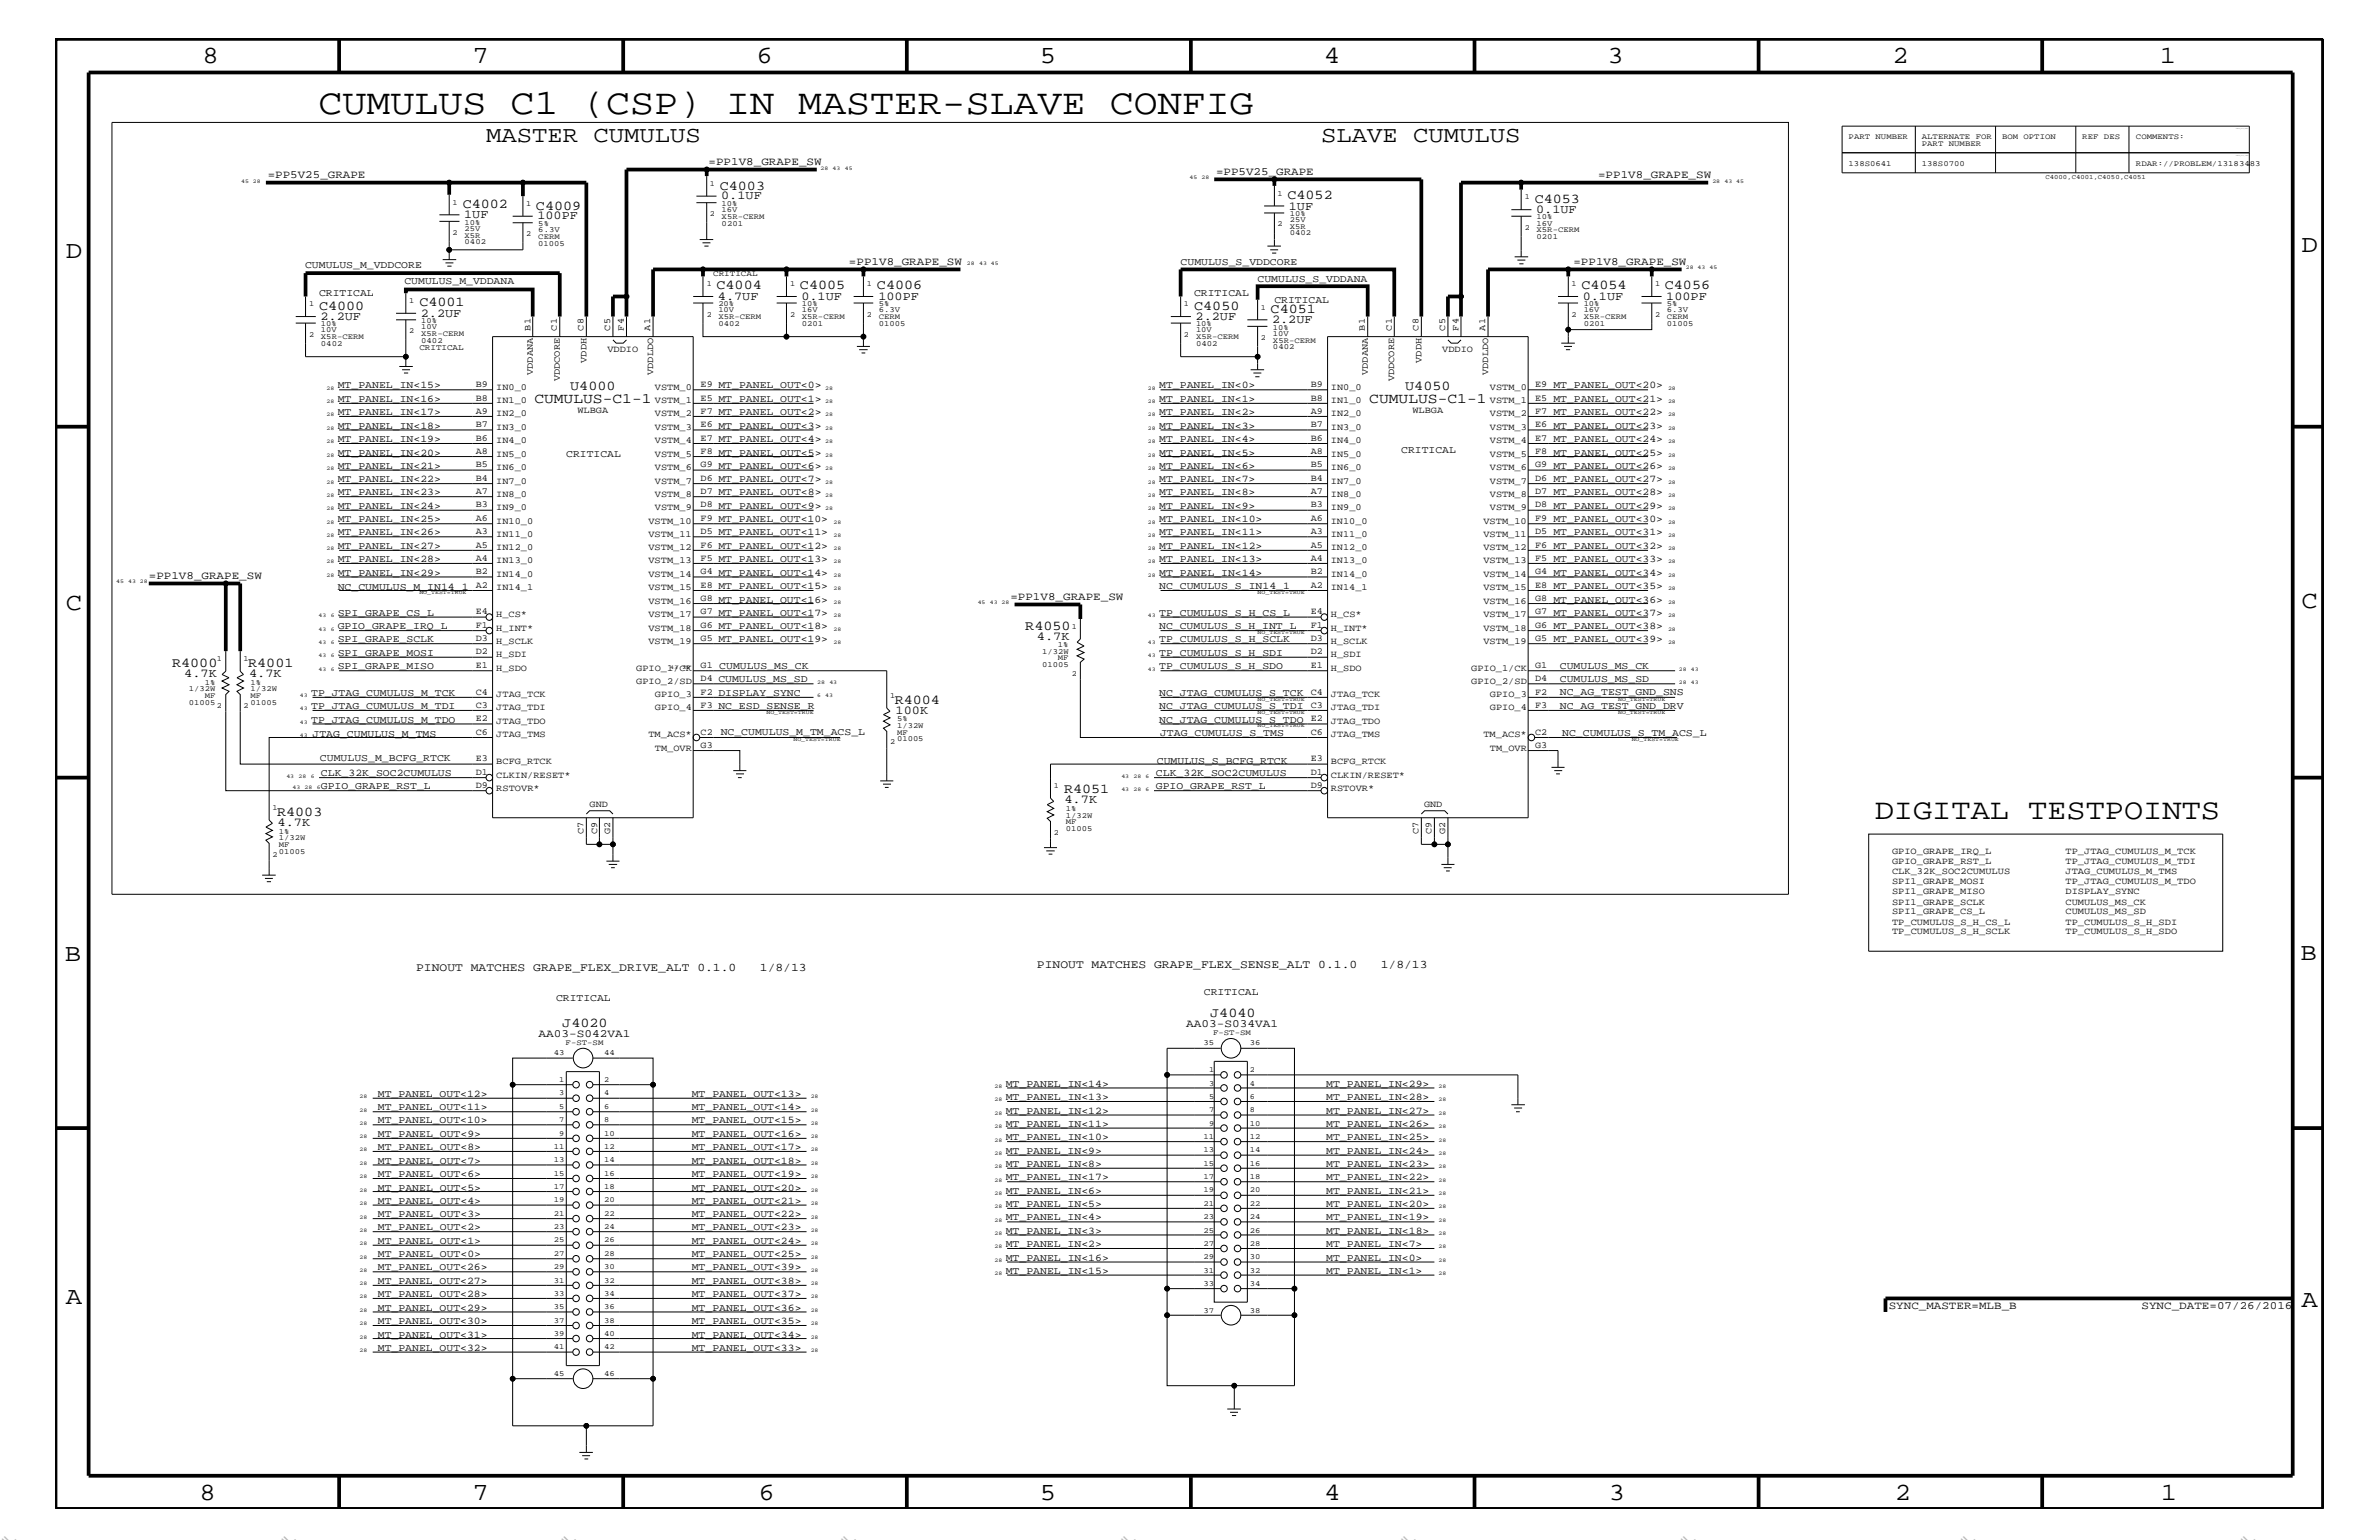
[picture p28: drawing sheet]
<svg xmlns="http://www.w3.org/2000/svg" width="432mm" height="279mm" viewBox="0 0 432 279" stroke-linecap="round" stroke-linejoin="round" font-family="sans-serif">
<defs><g id="words">
<text font-size="6.5" x="57.8" y="20.7">CUMULUS C1 (CSP) IN MASTER-SLAVE CONFIG</text>
<text font-size="5.2" x="340.3" y="148.5">DIGITAL TESTPOINTS</text>
<g font-size="4.5">
<text x="36.7" y="11.5">8</text>
<text x="85.8" y="11.5">7</text>
<text x="137.3" y="11.5">6</text>
<text x="188.7" y="11.5">5</text>
<text x="240.3" y="11.5">4</text>
<text x="291.8" y="11.5">3</text>
<text x="343.5" y="11.5">2</text>
<text x="392" y="11.5">1</text>
<text x="11.9" y="46.8">D</text>
<text x="417.7" y="45.7">D</text>
<text x="11.9" y="110.6">C</text>
<text x="417.7" y="110.3">C</text>
<text x="11.8" y="174.3">B</text>
<text x="417.6" y="174.2">B</text>
<text x="11.9" y="236.7">A</text>
<text x="417.7" y="237.1">A</text>
<text x="36.2" y="272.1">8</text>
<text x="85.8" y="272.1">7</text>
<text x="137.7" y="272.1">6</text>
<text x="188.7" y="272.1">5</text>
<text x="240.4" y="272.1">4</text>
<text x="292" y="272.1">3</text>
<text x="343.9" y="272.1">2</text>
<text x="392.2" y="272.1">1</text>
</g>
<g font-size="4.1">
<text x="88.2" y="25.9">MASTER CUMULUS</text>
<text x="239.8" y="25.9">SLAVE CUMULUS</text>
</g>
<g font-size="2.8" fill="#b6b6b4">
<text x="0" y="279.4" transform="rotate(45 0 279.4)">=</text>
<text x="50.8" y="279.4" transform="rotate(45 50.8 279.4)">=</text>
<text x="101.6" y="279.4" transform="rotate(45 101.6 279.4)">=</text>
<text x="152.4" y="279.4" transform="rotate(45 152.4 279.4)">=</text>
<text x="203.2" y="279.4" transform="rotate(45 203.2 279.4)">=</text>
<text x="254" y="279.4" transform="rotate(45 254 279.4)">=</text>
<text x="304.8" y="279.4" transform="rotate(45 304.8 279.4)">=</text>
<text x="355.6" y="279.4" transform="rotate(45 355.6 279.4)">=</text>
<text x="406.4" y="279.4" transform="rotate(45 406.4 279.4)">=</text>
</g>
<g font-size="2.6">
<text x="97" y="73.2">CUMULUS-C1-1</text>
<text x="248.5" y="73.2">CUMULUS-C1-1</text>
</g>
<g font-size="2.5">
<text x="130.6" y="34.4">C4003</text>
<text x="84" y="37.8">C4002</text>
<text x="97.3" y="38">C4009</text>
<text x="233.7" y="36.2">C4052</text>
<text x="278.6" y="36.8">C4053</text>
<text x="130" y="52.5">C4004</text>
<text x="145.2" y="52.5">C4005</text>
<text x="159.2" y="52.5">C4006</text>
<text x="287" y="52.5">C4054</text>
<text x="302.2" y="52.5">C4056</text>
<text x="57.9" y="56.2">C4000</text>
<text x="76.1" y="55.6">C4001</text>
<text x="216.7" y="56.2">C4050</text>
<text x="230.6" y="56.8">C4051</text>
<text x="103.5" y="70.7">U4000</text>
<text x="255.1" y="70.7">U4050</text>
<text x="186.1" y="114.2">R4050</text>
<text x="31.2" y="121">R4000</text>
<text x="45" y="121">R4001</text>
<text x="162.4" y="127.7">R4004</text>
<text x="193.1" y="144">R4051</text>
<text x="50.3" y="148.1">R4003</text>
<text x="219.7" y="184.6">J4040</text>
<text x="102.1" y="186.4">J4020</text>
</g>
<g font-size="2.2">
<text x="84.2" y="39.6">1UF</text>
<text x="97.5" y="39.8">100PF</text>
<text x="130.9" y="36.2">0.1UF</text>
<text x="233.9" y="38">1UF</text>
<text x="278.8" y="38.6">0.1UF</text>
<text x="58.2" y="58">2.2UF</text>
<text x="76.4" y="57.4">2.2UF</text>
<text x="130.3" y="54.4">4.7UF</text>
<text x="145.5" y="54.4">0.1UF</text>
<text x="159.4" y="54.4">100PF</text>
<text x="217" y="58">2.2UF</text>
<text x="230.9" y="58.6">2.2UF</text>
<text x="287.3" y="54.4">0.1UF</text>
<text x="302.4" y="54.4">100PF</text>
<text x="188.2" y="116.1">4.7K</text>
<text x="33.4" y="122.9">4.7K</text>
<text x="45.2" y="122.9">4.7K</text>
<text x="162.6" y="129.6">100K</text>
<text x="50.4" y="149.9">4.7K</text>
<text x="193.2" y="145.7">4.7K</text>
</g>
<g font-size="2.1">
<text x="75.5" y="176.2">PINOUT MATCHES GRAPE_FLEX_DRIVE_ALT 0.1.0</text>
<text x="137.9" y="176.2">1/8/13</text>
<text x="188.2" y="175.6">PINOUT MATCHES GRAPE_FLEX_SENSE_ALT 0.1.0</text>
<text x="250.6" y="175.6">1/8/13</text>
</g>
<g font-size="2">
<text x="128.6" y="29.9">=PP1V8_GRAPE_SW</text>
<text x="48.6" y="32.3">=PP5V25_GRAPE</text>
<text x="220.7" y="31.7">=PP5V25_GRAPE</text>
<text x="290.1" y="32.3">=PP1V8_GRAPE_SW</text>
<text x="154.1" y="48">=PP1V8_GRAPE_SW</text>
<text x="285.6" y="48">=PP1V8_GRAPE_SW</text>
<text x="27" y="105">=PP1V8_GRAPE_SW</text>
<text x="183.4" y="108.8">=PP1V8_GRAPE_SW</text>
<text x="97.7" y="188.1">AA03-S042VA1</text>
<text x="215.3" y="186.3">AA03-S034VA1</text>
<text x="342.8" y="237.4">SYNC_MASTER=MLB_B</text>
<text x="388.7" y="237.4">SYNC_DATE=07/26/2016</text>
</g>
<g font-size="1.9">
<text x="55.4" y="48.5">CUMULUS_M_VDDCORE</text>
<text x="57.9" y="53.8">CRITICAL</text>
<text x="73.4" y="51.6">CUMULUS_M_VDDANA</text>
<text x="214.3" y="48">CUMULUS_S_VDDCORE</text>
<text x="216.7" y="53.8">CRITICAL</text>
<text x="228.3" y="51.1">CUMULUS_S_VDDANA</text>
<text x="231.3" y="55">CRITICAL</text>
<text x="61.3" y="70.5">MT_PANEL_IN&lt;15&gt;</text>
<text x="210.4" y="70.5">MT_PANEL_IN&lt;0&gt;</text>
<text x="61.3" y="75.4">MT_PANEL_IN&lt;17&gt;</text>
<text x="61.3" y="72.9">MT_PANEL_IN&lt;16&gt;</text>
<text x="61.3" y="77.8">MT_PANEL_IN&lt;18&gt;</text>
<text x="210.4" y="72.9">MT_PANEL_IN&lt;1&gt;</text>
<text x="210.4" y="75.4">MT_PANEL_IN&lt;2&gt;</text>
<text x="210.4" y="77.8">MT_PANEL_IN&lt;3&gt;</text>
<text x="61.3" y="82.7">MT_PANEL_IN&lt;20&gt;</text>
<text x="61.3" y="80.2">MT_PANEL_IN&lt;19&gt;</text>
<text x="102.8" y="82.8">CRITICAL</text>
<text x="210.4" y="80.2">MT_PANEL_IN&lt;4&gt;</text>
<text x="210.4" y="82.7">MT_PANEL_IN&lt;5&gt;</text>
<text x="254.3" y="82.2">CRITICAL</text>
<text x="61.3" y="87.5">MT_PANEL_IN&lt;22&gt;</text>
<text x="61.3" y="85">MT_PANEL_IN&lt;21&gt;</text>
<text x="61.3" y="89.9">MT_PANEL_IN&lt;23&gt;</text>
<text x="210.4" y="85">MT_PANEL_IN&lt;6&gt;</text>
<text x="210.4" y="87.5">MT_PANEL_IN&lt;7&gt;</text>
<text x="210.4" y="89.9">MT_PANEL_IN&lt;8&gt;</text>
<text x="61.3" y="92.3">MT_PANEL_IN&lt;24&gt;</text>
<text x="61.3" y="94.8">MT_PANEL_IN&lt;25&gt;</text>
<text x="210.4" y="94.8">MT_PANEL_IN&lt;10&gt;</text>
<text x="210.4" y="92.3">MT_PANEL_IN&lt;9&gt;</text>
<text x="61.3" y="99.6">MT_PANEL_IN&lt;27&gt;</text>
<text x="61.3" y="97.1">MT_PANEL_IN&lt;26&gt;</text>
<text x="210.4" y="97.1">MT_PANEL_IN&lt;11&gt;</text>
<text x="210.4" y="99.6">MT_PANEL_IN&lt;12&gt;</text>
<text x="61.3" y="102.1">MT_PANEL_IN&lt;28&gt;</text>
<text x="61.3" y="104.4">MT_PANEL_IN&lt;29&gt;</text>
<text x="61.3" y="107">NC_CUMULUS_M_IN14_1</text>
<text x="210.4" y="106.9">NC_CUMULUS_S_IN14_1</text>
<text x="210.4" y="102.1">MT_PANEL_IN&lt;13&gt;</text>
<text x="210.4" y="104.4">MT_PANEL_IN&lt;14&gt;</text>
<text x="61.3" y="111.7">SPI_GRAPE_CS_L</text>
<text x="210.4" y="111.7">TP_CUMULUS_S_H_CS_L</text>
<text x="61.3" y="119">SPI_GRAPE_MOSI</text>
<text x="61.3" y="116.5">SPI_GRAPE_SCLK</text>
<text x="61.3" y="114.2">GPIO_GRAPE_IRQ_L</text>
<text x="210.4" y="116.5">TP_CUMULUS_S_H_SCLK</text>
<text x="210.4" y="119">TP_CUMULUS_S_H_SDI</text>
<text x="210.4" y="114.2">NC_CUMULUS_S_H_INT_L</text>
<text x="61.3" y="121.4">SPI_GRAPE_MISO</text>
<text x="210.4" y="121.4">TP_CUMULUS_S_H_SDO</text>
<text x="283.1" y="123.8">CUMULUS_MS_SD</text>
<text x="283.1" y="121.4">CUMULUS_MS_CK</text>
<text x="56.5" y="131.1">TP_JTAG_CUMULUS_M_TDO</text>
<text x="56.5" y="128.7">TP_JTAG_CUMULUS_M_TDI</text>
<text x="56.5" y="126.3">TP_JTAG_CUMULUS_M_TCK</text>
<text x="210.4" y="131.1">NC_JTAG_CUMULUS_S_TDO</text>
<text x="210.4" y="128.7">NC_JTAG_CUMULUS_S_TDI</text>
<text x="210.4" y="126.3">NC_JTAG_CUMULUS_S_TCK</text>
<text x="283.1" y="126.2">NC_AG_TEST_GND_SNS</text>
<text x="283.1" y="128.6">NC_AG_TEST_GND_DRV</text>
<text x="56.7" y="133.6">JTAG_CUMULUS_M_TMS</text>
<text x="130.8" y="133.3">NC_CUMULUS_M_TM_ACS_L</text>
<text x="210.6" y="133.5">JTAG_CUMULUS_S_TMS</text>
<text x="283.5" y="133.5">NC_CUMULUS_S_TM_ACS_L</text>
<text x="58.1" y="138.1">CUMULUS_M_BCFG_RTCK</text>
<text x="58.3" y="140.8">CLK_32K_SOC2CUMULUS</text>
<text x="58.3" y="143.2">GPIO_GRAPE_RST_L</text>
<text x="209.8" y="143.2">GPIO_GRAPE_RST_L</text>
<text x="209.8" y="140.8">CLK_32K_SOC2CUMULUS</text>
<text x="210" y="138.5">CUMULUS_S_BCFG_RTCK</text>
<text x="100.9" y="181.6">CRITICAL</text>
<text x="218.5" y="180.5">CRITICAL</text>
<text x="182.5" y="197.2">MT_PANEL_IN&lt;14&gt;</text>
<text x="240.7" y="197.2">MT_PANEL_IN&lt;29&gt;</text>
<text x="68.6" y="201.5">MT_PANEL_OUT&lt;11&gt;</text>
<text x="68.6" y="203.8">MT_PANEL_OUT&lt;10&gt;</text>
<text x="68.6" y="199">MT_PANEL_OUT&lt;12&gt;</text>
<text x="125.6" y="201.5">MT_PANEL_OUT&lt;14&gt;</text>
<text x="125.6" y="203.8">MT_PANEL_OUT&lt;15&gt;</text>
<text x="125.6" y="199">MT_PANEL_OUT&lt;13&gt;</text>
<text x="182.5" y="202">MT_PANEL_IN&lt;12&gt;</text>
<text x="182.5" y="199.6">MT_PANEL_IN&lt;13&gt;</text>
<text x="240.7" y="202">MT_PANEL_IN&lt;27&gt;</text>
<text x="240.7" y="199.6">MT_PANEL_IN&lt;28&gt;</text>
<text x="68.6" y="208.7">MT_PANEL_OUT&lt;8&gt;</text>
<text x="68.6" y="206.3">MT_PANEL_OUT&lt;9&gt;</text>
<text x="125.6" y="206.3">MT_PANEL_OUT&lt;16&gt;</text>
<text x="125.6" y="208.7">MT_PANEL_OUT&lt;17&gt;</text>
<text x="182.5" y="206.9">MT_PANEL_IN&lt;10&gt;</text>
<text x="182.5" y="204.4">MT_PANEL_IN&lt;11&gt;</text>
<text x="182.5" y="209.3">MT_PANEL_IN&lt;9&gt;</text>
<text x="240.7" y="204.4">MT_PANEL_IN&lt;26&gt;</text>
<text x="240.7" y="206.9">MT_PANEL_IN&lt;25&gt;</text>
<text x="240.7" y="209.3">MT_PANEL_IN&lt;24&gt;</text>
<text x="68.6" y="211.1">MT_PANEL_OUT&lt;7&gt;</text>
<text x="68.6" y="213.6">MT_PANEL_OUT&lt;6&gt;</text>
<text x="125.6" y="213.6">MT_PANEL_OUT&lt;19&gt;</text>
<text x="125.6" y="211.1">MT_PANEL_OUT&lt;18&gt;</text>
<text x="182.5" y="214.2">MT_PANEL_IN&lt;17&gt;</text>
<text x="182.5" y="211.7">MT_PANEL_IN&lt;8&gt;</text>
<text x="240.7" y="211.7">MT_PANEL_IN&lt;23&gt;</text>
<text x="240.7" y="214.2">MT_PANEL_IN&lt;22&gt;</text>
<text x="68.6" y="220.8">MT_PANEL_OUT&lt;3&gt;</text>
<text x="68.6" y="216">MT_PANEL_OUT&lt;5&gt;</text>
<text x="68.6" y="218.4">MT_PANEL_OUT&lt;4&gt;</text>
<text x="125.6" y="220.8">MT_PANEL_OUT&lt;22&gt;</text>
<text x="125.6" y="218.4">MT_PANEL_OUT&lt;21&gt;</text>
<text x="125.6" y="216">MT_PANEL_OUT&lt;20&gt;</text>
<text x="182.5" y="216.6">MT_PANEL_IN&lt;6&gt;</text>
<text x="182.5" y="219">MT_PANEL_IN&lt;5&gt;</text>
<text x="182.5" y="221.4">MT_PANEL_IN&lt;4&gt;</text>
<text x="240.7" y="221.4">MT_PANEL_IN&lt;19&gt;</text>
<text x="240.7" y="216.6">MT_PANEL_IN&lt;21&gt;</text>
<text x="240.7" y="219">MT_PANEL_IN&lt;20&gt;</text>
<text x="68.6" y="225.7">MT_PANEL_OUT&lt;1&gt;</text>
<text x="68.6" y="223.2">MT_PANEL_OUT&lt;2&gt;</text>
<text x="125.6" y="225.7">MT_PANEL_OUT&lt;24&gt;</text>
<text x="125.6" y="223.2">MT_PANEL_OUT&lt;23&gt;</text>
<text x="182.5" y="226.3">MT_PANEL_IN&lt;2&gt;</text>
<text x="182.5" y="223.9">MT_PANEL_IN&lt;3&gt;</text>
<text x="240.7" y="223.9">MT_PANEL_IN&lt;18&gt;</text>
<text x="240.7" y="226.3">MT_PANEL_IN&lt;7&gt;</text>
<text x="68.6" y="228.1">MT_PANEL_OUT&lt;0&gt;</text>
<text x="68.6" y="232.9">MT_PANEL_OUT&lt;27&gt;</text>
<text x="68.6" y="230.5">MT_PANEL_OUT&lt;26&gt;</text>
<text x="125.6" y="232.9">MT_PANEL_OUT&lt;38&gt;</text>
<text x="125.6" y="228.1">MT_PANEL_OUT&lt;25&gt;</text>
<text x="125.6" y="230.5">MT_PANEL_OUT&lt;39&gt;</text>
<text x="182.5" y="228.7">MT_PANEL_IN&lt;16&gt;</text>
<text x="182.5" y="231.1">MT_PANEL_IN&lt;15&gt;</text>
<text x="240.7" y="231.1">MT_PANEL_IN&lt;1&gt;</text>
<text x="240.7" y="228.7">MT_PANEL_IN&lt;0&gt;</text>
<text x="68.6" y="237.8">MT_PANEL_OUT&lt;29&gt;</text>
<text x="68.6" y="235.4">MT_PANEL_OUT&lt;28&gt;</text>
<text x="125.6" y="237.8">MT_PANEL_OUT&lt;36&gt;</text>
<text x="125.6" y="235.4">MT_PANEL_OUT&lt;37&gt;</text>
<text x="68.6" y="245.1">MT_PANEL_OUT&lt;32&gt;</text>
<text x="68.6" y="240.2">MT_PANEL_OUT&lt;30&gt;</text>
<text x="68.6" y="242.7">MT_PANEL_OUT&lt;31&gt;</text>
<text x="125.6" y="245.1">MT_PANEL_OUT&lt;33&gt;</text>
<text x="125.6" y="242.7">MT_PANEL_OUT&lt;34&gt;</text>
<text x="125.6" y="240.2">MT_PANEL_OUT&lt;35&gt;</text>
</g>
<g font-size="1.7">
<text x="96.3" y="60" transform="rotate(-90 96.3 60)">B1</text>
<text x="101.1" y="60" transform="rotate(-90 101.1 60)">C1</text>
<text x="105.9" y="60" transform="rotate(-90 105.9 60)">C8</text>
<text x="110.7" y="60" transform="rotate(-90 110.7 60)">C5</text>
<text x="113.2" y="60" transform="rotate(-90 113.2 60)">F4</text>
<text x="118" y="60" transform="rotate(-90 118 60)">A1</text>
<text x="247.7" y="60" transform="rotate(-90 247.7 60)">B1</text>
<text x="252.6" y="60" transform="rotate(-90 252.6 60)">C1</text>
<text x="257.5" y="60" transform="rotate(-90 257.5 60)">C8</text>
<text x="262.3" y="60" transform="rotate(-90 262.3 60)">C5</text>
<text x="264.8" y="60" transform="rotate(-90 264.8 60)">F4</text>
<text x="269.6" y="60" transform="rotate(-90 269.6 60)">A1</text>
<text x="106.4" y="65.8" transform="rotate(-90 106.4 65.8)">VDDH</text>
<text x="110.2" y="64">VDDIO</text>
<text x="258" y="65.8" transform="rotate(-90 258 65.8)">VDDH</text>
<text x="261.8" y="64">VDDIO</text>
<text x="86.4" y="70.2">B9</text>
<text x="90.1" y="70.7">IN0_0</text>
<text x="96.7" y="68" transform="rotate(-90 96.7 68)">VDDANA</text>
<text x="101.6" y="69.2" transform="rotate(-90 101.6 69.2)">VDDCORE</text>
<text x="118.5" y="68" transform="rotate(-90 118.5 68)">VDDLDO</text>
<text x="118.9" y="70.7">VSTM_0</text>
<text x="127.2" y="70.2">E9 MT_PANEL_OUT&lt;0&gt;</text>
<text x="237.9" y="70.2">B9</text>
<text x="241.6" y="70.7">IN0_0</text>
<text x="248.2" y="68" transform="rotate(-90 248.2 68)">VDDANA</text>
<text x="253.1" y="69.2" transform="rotate(-90 253.1 69.2)">VDDCORE</text>
<text x="270.1" y="68" transform="rotate(-90 270.1 68)">VDDLDO</text>
<text x="270.4" y="70.7">VSTM_0</text>
<text x="278.6" y="70.2">E9 MT_PANEL_OUT&lt;20&gt;</text>
<text x="86.4" y="72.7">B8</text>
<text x="86.4" y="75.1">A9</text>
<text x="86.4" y="77.5">B7</text>
<text x="90.1" y="73.2">IN1_0</text>
<text x="90.1" y="75.6">IN2_0</text>
<text x="104.8" y="75">WLBGA</text>
<text x="118.9" y="73.2">VSTM_1</text>
<text x="118.9" y="75.6">VSTM_2</text>
<text x="127.2" y="72.7">E5 MT_PANEL_OUT&lt;1&gt;</text>
<text x="127.2" y="75.1">F7 MT_PANEL_OUT&lt;2&gt;</text>
<text x="127.2" y="77.5">E6 MT_PANEL_OUT&lt;3&gt;</text>
<text x="237.9" y="72.7">B8</text>
<text x="237.9" y="75.1">A9</text>
<text x="237.9" y="77.5">B7</text>
<text x="241.6" y="73.2">IN1_0</text>
<text x="241.6" y="75.6">IN2_0</text>
<text x="256.4" y="75">WLBGA</text>
<text x="270.4" y="73.2">VSTM_1</text>
<text x="270.4" y="75.6">VSTM_2</text>
<text x="278.6" y="72.7">E5 MT_PANEL_OUT&lt;21&gt;</text>
<text x="278.6" y="75.1">F7 MT_PANEL_OUT&lt;22&gt;</text>
<text x="278.6" y="77.5">E6 MT_PANEL_OUT&lt;23&gt;</text>
<text x="86.4" y="80">B6</text>
<text x="86.4" y="82.4">A8</text>
<text x="90.1" y="78">IN3_0</text>
<text x="90.1" y="80.5">IN4_0</text>
<text x="90.1" y="82.8">IN5_0</text>
<text x="118.9" y="78">VSTM_3</text>
<text x="118.9" y="80.5">VSTM_4</text>
<text x="118.9" y="82.8">VSTM_5</text>
<text x="127.2" y="80">E7 MT_PANEL_OUT&lt;4&gt;</text>
<text x="127.2" y="82.4">F8 MT_PANEL_OUT&lt;5&gt;</text>
<text x="237.9" y="80">B6</text>
<text x="237.9" y="82.4">A8</text>
<text x="241.6" y="78">IN3_0</text>
<text x="241.6" y="80.5">IN4_0</text>
<text x="241.6" y="82.8">IN5_0</text>
<text x="270.4" y="78">VSTM_3</text>
<text x="270.4" y="80.5">VSTM_4</text>
<text x="270.4" y="82.8">VSTM_5</text>
<text x="278.6" y="80">E7 MT_PANEL_OUT&lt;24&gt;</text>
<text x="278.6" y="82.4">F8 MT_PANEL_OUT&lt;25&gt;</text>
<text x="86.4" y="84.8">B5</text>
<text x="86.4" y="87.2">B4</text>
<text x="86.4" y="89.7">A7</text>
<text x="90.1" y="85.3">IN6_0</text>
<text x="90.1" y="87.7">IN7_0</text>
<text x="118.9" y="85.3">VSTM_6</text>
<text x="118.9" y="87.7">VSTM_7</text>
<text x="127.2" y="84.8">G9 MT_PANEL_OUT&lt;6&gt;</text>
<text x="127.2" y="87.2">D6 MT_PANEL_OUT&lt;7&gt;</text>
<text x="127.2" y="89.7">D7 MT_PANEL_OUT&lt;8&gt;</text>
<text x="237.9" y="84.8">B5</text>
<text x="237.9" y="87.2">B4</text>
<text x="237.9" y="89.7">A7</text>
<text x="241.6" y="85.3">IN6_0</text>
<text x="241.6" y="87.7">IN7_0</text>
<text x="270.4" y="85.3">VSTM_6</text>
<text x="270.4" y="87.7">VSTM_7</text>
<text x="278.6" y="84.8">G9 MT_PANEL_OUT&lt;26&gt;</text>
<text x="278.6" y="87.2">D6 MT_PANEL_OUT&lt;27&gt;</text>
<text x="278.6" y="89.7">D7 MT_PANEL_OUT&lt;28&gt;</text>
<text x="86.4" y="94.5">A6</text>
<text x="86.4" y="92.1">B3</text>
<text x="90.1" y="95">IN10_0</text>
<text x="90.1" y="92.6">IN9_0</text>
<text x="90.1" y="90.1">IN8_0</text>
<text x="117.7" y="95">VSTM_10</text>
<text x="118.9" y="90.1">VSTM_8</text>
<text x="118.9" y="92.6">VSTM_9</text>
<text x="127.2" y="94.5">F9 MT_PANEL_OUT&lt;10&gt;</text>
<text x="127.2" y="92.1">D8 MT_PANEL_OUT&lt;9&gt;</text>
<text x="237.9" y="94.5">A6</text>
<text x="237.9" y="92.1">B3</text>
<text x="241.6" y="95">IN10_0</text>
<text x="241.6" y="92.6">IN9_0</text>
<text x="241.6" y="90.1">IN8_0</text>
<text x="269.2" y="95">VSTM_10</text>
<text x="270.4" y="90.1">VSTM_8</text>
<text x="270.4" y="92.6">VSTM_9</text>
<text x="278.6" y="94.5">F9 MT_PANEL_OUT&lt;30&gt;</text>
<text x="278.6" y="92.1">D8 MT_PANEL_OUT&lt;29&gt;</text>
<text x="86.4" y="96.9">A3</text>
<text x="86.4" y="99.3">A5</text>
<text x="86.4" y="101.8">A4</text>
<text x="90.1" y="97.4">IN11_0</text>
<text x="90.1" y="99.9">IN12_0</text>
<text x="117.7" y="97.4">VSTM_11</text>
<text x="117.7" y="99.9">VSTM_12</text>
<text x="127.2" y="96.9">D5 MT_PANEL_OUT&lt;11&gt;</text>
<text x="127.2" y="99.3">F6 MT_PANEL_OUT&lt;12&gt;</text>
<text x="127.2" y="101.8">F5 MT_PANEL_OUT&lt;13&gt;</text>
<text x="237.9" y="96.9">A3</text>
<text x="237.9" y="99.3">A5</text>
<text x="237.9" y="101.8">A4</text>
<text x="241.6" y="97.4">IN11_0</text>
<text x="241.6" y="99.9">IN12_0</text>
<text x="269.2" y="97.4">VSTM_11</text>
<text x="269.2" y="99.9">VSTM_12</text>
<text x="278.6" y="96.9">D5 MT_PANEL_OUT&lt;31&gt;</text>
<text x="278.6" y="99.3">F6 MT_PANEL_OUT&lt;32&gt;</text>
<text x="278.6" y="101.8">F5 MT_PANEL_OUT&lt;33&gt;</text>
<text x="86.4" y="104.2">B2</text>
<text x="86.4" y="106.6">A2</text>
<text x="90.1" y="102.2">IN13_0</text>
<text x="90.1" y="104.7">IN14_0</text>
<text x="90.1" y="107.1">IN14_1</text>
<text x="117.7" y="104.7">VSTM_14</text>
<text x="117.7" y="102.2">VSTM_13</text>
<text x="117.7" y="107.1">VSTM_15</text>
<text x="127.2" y="104.2">G4 MT_PANEL_OUT&lt;14&gt;</text>
<text x="127.2" y="106.6">E8 MT_PANEL_OUT&lt;15&gt;</text>
<text x="237.9" y="104.2">B2</text>
<text x="237.9" y="106.6">A2</text>
<text x="241.6" y="102.2">IN13_0</text>
<text x="241.6" y="104.7">IN14_0</text>
<text x="241.6" y="107.1">IN14_1</text>
<text x="269.2" y="104.7">VSTM_14</text>
<text x="269.2" y="102.2">VSTM_13</text>
<text x="269.2" y="107.1">VSTM_15</text>
<text x="278.6" y="104.2">G4 MT_PANEL_OUT&lt;34&gt;</text>
<text x="278.6" y="106.6">E8 MT_PANEL_OUT&lt;35&gt;</text>
<text x="86.4" y="111.4">E4</text>
<text x="86.4" y="113.9">F1</text>
<text x="90.1" y="112">H_CS*</text>
<text x="117.7" y="112">VSTM_17</text>
<text x="117.7" y="109.5">VSTM_16</text>
<text x="127.2" y="111.4">G7 MT_PANEL_OUT&lt;17&gt;</text>
<text x="127.2" y="113.9">G6 MT_PANEL_OUT&lt;18&gt;</text>
<text x="127.2" y="109.1">G8 MT_PANEL_OUT&lt;16&gt;</text>
<text x="237.9" y="111.4">E4</text>
<text x="237.9" y="113.9">F1</text>
<text x="241.6" y="112">H_CS*</text>
<text x="269.2" y="112">VSTM_17</text>
<text x="269.2" y="109.5">VSTM_16</text>
<text x="278.6" y="111.4">G7 MT_PANEL_OUT&lt;37&gt;</text>
<text x="278.6" y="113.9">G6 MT_PANEL_OUT&lt;38&gt;</text>
<text x="278.6" y="109.1">G8 MT_PANEL_OUT&lt;36&gt;</text>
<text x="86.4" y="116.4">D3</text>
<text x="86.4" y="118.7">D2</text>
<text x="90.1" y="119.2">H_SDI</text>
<text x="90.1" y="114.4">H_INT*</text>
<text x="90.1" y="116.8">H_SCLK</text>
<text x="117.7" y="116.8">VSTM_19</text>
<text x="117.7" y="114.4">VSTM_18</text>
<text x="127.2" y="116.4">G5 MT_PANEL_OUT&lt;19&gt;</text>
<text x="237.9" y="116.4">D3</text>
<text x="237.9" y="118.7">D2</text>
<text x="241.6" y="114.4">H_INT*</text>
<text x="241.6" y="116.8">H_SCLK</text>
<text x="241.6" y="119.2">H_SDI</text>
<text x="269.2" y="116.8">VSTM_19</text>
<text x="269.2" y="114.4">VSTM_18</text>
<text x="278.6" y="116.4">G5 MT_PANEL_OUT&lt;39&gt;</text>
<text x="86.4" y="121.2">E1</text>
<text x="90.1" y="121.7">H_SDO</text>
<text x="115.5" y="121.7">GPIO_1/CK</text>
<text x="115.5" y="124.1">GPIO_2/SD</text>
<text x="127.2" y="121.2">G1 CUMULUS_MS_CK</text>
<text x="127.2" y="123.6">D4 CUMULUS_MS_SD</text>
<text x="237.9" y="121.2">E1</text>
<text x="241.6" y="121.7">H_SDO</text>
<text x="267" y="121.7">GPIO_1/CK</text>
<text x="267" y="124.1">GPIO_2/SD</text>
<text x="278.6" y="121.2">G1</text>
<text x="278.6" y="123.6">D4</text>
<text x="86.4" y="126">C4</text>
<text x="86.4" y="128.5">C3</text>
<text x="86.4" y="130.8">E2</text>
<text x="90.1" y="126.5">JTAG_TCK</text>
<text x="90.1" y="128.9">JTAG_TDI</text>
<text x="90.1" y="131.3">JTAG_TDO</text>
<text x="118.9" y="126.5">GPIO_3</text>
<text x="118.9" y="128.9">GPIO_4</text>
<text x="127.2" y="126">F2 DISPLAY_SYNC</text>
<text x="127.2" y="128.5">F3 NC_ESD_SENSE_R</text>
<text x="237.9" y="126">C4</text>
<text x="237.9" y="128.5">C3</text>
<text x="237.9" y="130.8">E2</text>
<text x="241.6" y="126.5">JTAG_TCK</text>
<text x="241.6" y="128.9">JTAG_TDI</text>
<text x="241.6" y="131.3">JTAG_TDO</text>
<text x="270.4" y="126.5">GPIO_3</text>
<text x="270.4" y="128.9">GPIO_4</text>
<text x="278.6" y="126">F2</text>
<text x="278.6" y="128.5">F3</text>
<text x="86.4" y="133.3">C6</text>
<text x="90.1" y="133.8">JTAG_TMS</text>
<text x="117.7" y="133.8">TM_ACS*</text>
<text x="118.9" y="136.2">TM_OVR</text>
<text x="127.2" y="133.3">C2</text>
<text x="127.2" y="135.7">G3</text>
<text x="237.9" y="133.3">C6</text>
<text x="241.6" y="133.8">JTAG_TMS</text>
<text x="269.2" y="133.8">TM_ACS*</text>
<text x="270.4" y="136.2">TM_OVR</text>
<text x="278.6" y="133.3">C2</text>
<text x="278.6" y="135.7">G3</text>
<text x="86.4" y="138.1">E3</text>
<text x="86.4" y="140.6">D1</text>
<text x="86.4" y="143">D9</text>
<text x="90.1" y="141.1">CLKIN/RESET*</text>
<text x="90.1" y="143.5">RSTOVR*</text>
<text x="90.1" y="138.6">BCFG_RTCK</text>
<text x="237.9" y="138.1">E3</text>
<text x="237.9" y="140.6">D1</text>
<text x="237.9" y="143">D9</text>
<text x="241.6" y="143.5">RSTOVR*</text>
<text x="241.6" y="138.6">BCFG_RTCK</text>
<text x="241.6" y="141.1">CLKIN/RESET*</text>
<text x="107" y="146.3">GND</text>
<text x="258.5" y="146.3">GND</text>
<text x="105.9" y="151.2" transform="rotate(-90 105.9 151.2)">C7</text>
<text x="108.4" y="151.2" transform="rotate(-90 108.4 151.2)">C9</text>
<text x="110.7" y="151.2" transform="rotate(-90 110.7 151.2)">G2</text>
<text x="257.5" y="151.2" transform="rotate(-90 257.5 151.2)">C7</text>
<text x="259.8" y="151.2" transform="rotate(-90 259.8 151.2)">C9</text>
<text x="262.3" y="151.2" transform="rotate(-90 262.3 151.2)">G2</text>
<text x="343.4" y="155">GPIO_GRAPE_IRQ_L</text>
<text x="374.9" y="155">TP_JTAG_CUMULUS_M_TCK</text>
<text x="343.4" y="160.5">SPI1_GRAPE_MOSI</text>
<text x="343.4" y="158.6">CLK_32K_SOC2CUMULUS</text>
<text x="343.4" y="156.8">GPIO_GRAPE_RST_L</text>
<text x="374.9" y="156.8">TP_JTAG_CUMULUS_M_TDI</text>
<text x="374.9" y="160.5">TP_JTAG_CUMULUS_M_TDO</text>
<text x="374.9" y="158.6">JTAG_CUMULUS_M_TMS</text>
<text x="343.4" y="162.2">SPI1_GRAPE_MISO</text>
<text x="343.4" y="164.1">SPI1_GRAPE_SCLK</text>
<text x="343.4" y="165.9">SPI1_GRAPE_CS_L</text>
<text x="343.4" y="167.8">TP_CUMULUS_S_H_CS_L</text>
<text x="374.9" y="164.1">CUMULUS_MS_CK</text>
<text x="374.9" y="165.9">CUMULUS_MS_SD</text>
<text x="374.9" y="167.8">TP_CUMULUS_S_H_SDI</text>
<text x="374.9" y="162.2">DISPLAY_SYNC</text>
<text x="343.4" y="169.5">TP_CUMULUS_S_H_SCLK</text>
<text x="374.9" y="169.5">TP_CUMULUS_S_H_SDO</text>
</g>
<g font-size="1.5">
<text x="129.5" y="50.2">CRITICAL</text>
<text x="76.1" y="63.4">CRITICAL</text>
</g>
<g font-size="1.4">
<text x="335.5" y="25.3">PART NUMBER</text>
<text x="348.8" y="26.5">PART NUMBER</text>
<text x="348.8" y="25.3">ALTERNATE FOR</text>
<text x="363.4" y="25.3">BOM OPTION</text>
<text x="378" y="25.3">REF DES</text>
<text x="387.7" y="25.3">COMMENTS:</text>
<text x="128.9" y="33.7">1</text>
<text x="231.9" y="35.6">1</text>
<text x="335.5" y="30.2">138S0641</text>
<text x="348.8" y="30.2">138S0700</text>
<text x="387.7" y="30.2">RDAR://PROBLEM/13183483</text>
<text x="82.1" y="37.2">1</text>
<text x="84.3" y="40.8">10%</text>
<text x="84.3" y="41.9">25V</text>
<text x="95.5" y="37.4">1</text>
<text x="97.7" y="41">5%</text>
<text x="128.9" y="39.2">2</text>
<text x="131" y="40.9">0201</text>
<text x="131" y="39.7">X5R-CERM</text>
<text x="131" y="38.5">16V</text>
<text x="131" y="37.4">10%</text>
<text x="231.9" y="41">2</text>
<text x="234.1" y="39.2">10%</text>
<text x="234.1" y="40.3">25V</text>
<text x="234.1" y="41.5">X5R</text>
<text x="276.8" y="41.7">2</text>
<text x="276.8" y="36.2">1</text>
<text x="278.9" y="40.9">16V</text>
<text x="278.9" y="39.8">10%</text>
<text x="82.1" y="42.6">2</text>
<text x="84.3" y="44.3">0402</text>
<text x="84.3" y="43.1">X5R</text>
<text x="95.5" y="42.9">2</text>
<text x="97.7" y="42.1">6.3V</text>
<text x="97.7" y="43.4">CERM</text>
<text x="97.7" y="44.6">01005</text>
<text x="234.1" y="42.7">0402</text>
<text x="278.9" y="42.1">X5R-CERM</text>
<text x="278.9" y="43.4">0201</text>
<text x="128.3" y="51.9">1</text>
<text x="143.4" y="51.9">1</text>
<text x="157.3" y="51.9">1</text>
<text x="285.2" y="51.9">1</text>
<text x="300.4" y="51.9">1</text>
<text x="56.1" y="55.6">1</text>
<text x="58.3" y="59.2">10%</text>
<text x="74.3" y="55">1</text>
<text x="76.5" y="58.6">10%</text>
<text x="76.5" y="59.7">10V</text>
<text x="128.3" y="57.4">2</text>
<text x="130.4" y="56.7">10V</text>
<text x="130.4" y="55.6">20%</text>
<text x="130.4" y="59.1">0402</text>
<text x="130.4" y="57.9">X5R-CERM</text>
<text x="143.4" y="57.4">2</text>
<text x="145.5" y="59.1">0201</text>
<text x="145.5" y="57.9">X5R-CERM</text>
<text x="145.5" y="55.6">10%</text>
<text x="145.5" y="56.7">16V</text>
<text x="157.3" y="57.4">2</text>
<text x="159.5" y="59.1">01005</text>
<text x="159.5" y="57.9">CERM</text>
<text x="159.5" y="55.6">5%</text>
<text x="159.5" y="56.7">6.3V</text>
<text x="214.9" y="55.6">1</text>
<text x="217.1" y="59.2">10%</text>
<text x="228.9" y="56.2">1</text>
<text x="231.1" y="59.8">10%</text>
<text x="285.2" y="57.4">2</text>
<text x="287.4" y="56.7">16V</text>
<text x="287.4" y="55.6">10%</text>
<text x="287.4" y="57.9">X5R-CERM</text>
<text x="287.4" y="59.1">0201</text>
<text x="300.4" y="57.4">2</text>
<text x="302.5" y="59.1">01005</text>
<text x="302.5" y="57.9">CERM</text>
<text x="302.5" y="55.6">5%</text>
<text x="302.5" y="56.7">6.3V</text>
<text x="56.1" y="61.1">2</text>
<text x="58.3" y="60.3">10V</text>
<text x="58.3" y="62.8">0402</text>
<text x="58.3" y="61.5">X5R-CERM</text>
<text x="74.3" y="60.4">2</text>
<text x="76.5" y="62.2">0402</text>
<text x="76.5" y="60.9">X5R-CERM</text>
<text x="214.9" y="61.1">2</text>
<text x="217.1" y="60.3">10V</text>
<text x="217.1" y="61.5">X5R-CERM</text>
<text x="217.1" y="62.8">0402</text>
<text x="228.9" y="61.7">2</text>
<text x="231.1" y="63.4">0402</text>
<text x="231.1" y="62.2">X5R-CERM</text>
<text x="231.1" y="60.9">10V</text>
<text x="189.1" y="118.6">1/32W</text>
<text x="192" y="117.4">1%</text>
<text x="192" y="119.8">MF</text>
<text x="194.6" y="114.2">1</text>
<text x="34.3" y="125.4">1/32W</text>
<text x="37.2" y="124.2">1%</text>
<text x="39.4" y="120">1</text>
<text x="44.2" y="120">1</text>
<text x="45.5" y="124.2">1%</text>
<text x="45.5" y="125.4">1/32W</text>
<text x="189.1" y="121">01005</text>
<text x="194.6" y="122.6">2</text>
<text x="34.3" y="127.9">01005</text>
<text x="37.2" y="126.6">MF</text>
<text x="39.4" y="128.5">2</text>
<text x="44.2" y="128.5">2</text>
<text x="45.5" y="126.6">MF</text>
<text x="45.5" y="127.9">01005</text>
<text x="161.5" y="126.6">1</text>
<text x="162.8" y="130.8">5%</text>
<text x="161.5" y="135.1">2</text>
<text x="162.8" y="134.5">01005</text>
<text x="162.8" y="132.1">1/32W</text>
<text x="162.8" y="133.3">MF</text>
<text x="191.3" y="143">1</text>
<text x="49.4" y="147">1</text>
<text x="193.5" y="147.1">1%</text>
<text x="193.5" y="149.5">MF</text>
<text x="193.5" y="148.4">1/32W</text>
<text x="49.4" y="155.5">2</text>
<text x="50.6" y="151.2">1%</text>
<text x="50.6" y="153.7">MF</text>
<text x="50.6" y="154.9">01005</text>
<text x="50.6" y="152.4">1/32W</text>
<text x="191.3" y="151.5">2</text>
<text x="193.5" y="150.7">01005</text>
<text x="100.5" y="191.5">43</text>
<text x="102.7" y="189.5">F-ST-SM</text>
<text x="109.6" y="191.5">44</text>
<text x="218.4" y="189.7">35</text>
<text x="220.2" y="187.7">F-ST-SM</text>
<text x="226.8" y="189.7">36</text>
<text x="101.5" y="196.4">1</text>
<text x="109.6" y="196.4">2</text>
<text x="219.5" y="197">3</text>
<text x="219.5" y="194.5">1</text>
<text x="226.8" y="194.5">2</text>
<text x="226.8" y="197">4</text>
<text x="101.5" y="198.7">3</text>
<text x="101.5" y="203.6">7</text>
<text x="101.5" y="201.2">5</text>
<text x="109.6" y="198.7">4</text>
<text x="109.6" y="203.6">8</text>
<text x="109.6" y="201.2">6</text>
<text x="219.5" y="201.8">7</text>
<text x="219.5" y="199.3">5</text>
<text x="226.8" y="199.3">6</text>
<text x="226.8" y="201.8">8</text>
<text x="100.5" y="208.5">11</text>
<text x="101.5" y="206">9</text>
<text x="109.6" y="208.5">12</text>
<text x="109.6" y="206">10</text>
<text x="218.4" y="206.6">11</text>
<text x="218.4" y="209.1">13</text>
<text x="219.5" y="204.2">9</text>
<text x="226.8" y="206.6">12</text>
<text x="226.8" y="204.2">10</text>
<text x="226.8" y="209.1">14</text>
<text x="100.5" y="210.8">13</text>
<text x="100.5" y="215.8">17</text>
<text x="100.5" y="213.3">15</text>
<text x="109.6" y="210.8">14</text>
<text x="109.6" y="215.8">18</text>
<text x="109.6" y="213.3">16</text>
<text x="218.4" y="211.5">15</text>
<text x="218.4" y="213.9">17</text>
<text x="226.8" y="211.5">16</text>
<text x="226.8" y="213.9">18</text>
<text x="100.5" y="218.1">19</text>
<text x="100.5" y="220.6">21</text>
<text x="109.6" y="218.1">20</text>
<text x="109.6" y="220.6">22</text>
<text x="218.4" y="216.4">19</text>
<text x="218.4" y="221.2">23</text>
<text x="218.4" y="218.7">21</text>
<text x="226.8" y="216.4">20</text>
<text x="226.8" y="218.7">22</text>
<text x="226.8" y="221.2">24</text>
<text x="100.5" y="223">23</text>
<text x="100.5" y="225.4">25</text>
<text x="100.5" y="227.9">27</text>
<text x="109.6" y="225.4">26</text>
<text x="109.6" y="223">24</text>
<text x="109.6" y="227.9">28</text>
<text x="218.4" y="226">27</text>
<text x="218.4" y="223.6">25</text>
<text x="226.8" y="223.6">26</text>
<text x="226.8" y="226">28</text>
<text x="100.5" y="230.2">29</text>
<text x="100.5" y="232.7">31</text>
<text x="109.6" y="230.2">30</text>
<text x="109.6" y="232.7">32</text>
<text x="218.4" y="228.5">29</text>
<text x="218.4" y="230.9">31</text>
<text x="218.4" y="233.3">33</text>
<text x="226.8" y="228.5">30</text>
<text x="226.8" y="230.9">32</text>
<text x="226.8" y="233.3">34</text>
<text x="100.5" y="235.1">33</text>
<text x="100.5" y="240">37</text>
<text x="100.5" y="237.5">35</text>
<text x="109.6" y="235.1">34</text>
<text x="109.6" y="237.5">36</text>
<text x="109.6" y="240">38</text>
<text x="218.4" y="238.2">37</text>
<text x="226.8" y="238.2">38</text>
<text x="100.5" y="242.4">39</text>
<text x="100.5" y="244.8">41</text>
<text x="109.6" y="242.4">40</text>
<text x="109.6" y="244.8">42</text>
<text x="100.5" y="249.7">45</text>
<text x="109.6" y="249.7">46</text>
</g>
<text font-size="1.2" x="371.3" y="32.5">C4000,C4001,C4050,C4051</text>
<g font-size="1">
<text x="43.8" y="33.1">45 28</text>
<text x="148.9" y="30.8">28</text>
<text x="151.1" y="30.8">43</text>
<text x="153.3" y="30.8">45</text>
<text x="215.9" y="32.5">45</text>
<text x="218.1" y="32.5">28</text>
<text x="310.8" y="33.1">28</text>
<text x="313" y="33.1">43 45</text>
<text x="175.5" y="48">28</text>
<text x="177.7" y="48">43 45</text>
<text x="306" y="48.9">28 43</text>
<text x="310.3" y="48.9">45</text>
<text x="59.3" y="70.7">28</text>
<text x="149.8" y="70.7">28</text>
<text x="208.4" y="70.7">28</text>
<text x="302.8" y="70.7">28</text>
<text x="59.3" y="75.6">28</text>
<text x="59.3" y="73.2">28</text>
<text x="149.8" y="75.6">28</text>
<text x="149.8" y="73.2">28</text>
<text x="208.4" y="73.2">28</text>
<text x="208.4" y="75.6">28</text>
<text x="302.8" y="75.6">28</text>
<text x="302.8" y="73.2">28</text>
<text x="59.3" y="80.5">28</text>
<text x="59.3" y="78">28</text>
<text x="59.3" y="82.8">28</text>
<text x="149.8" y="82.8">28</text>
<text x="149.8" y="80.5">28</text>
<text x="149.8" y="78">28</text>
<text x="208.4" y="80.5">28</text>
<text x="208.4" y="78">28</text>
<text x="208.4" y="82.8">28</text>
<text x="302.8" y="82.8">28</text>
<text x="302.8" y="80.5">28</text>
<text x="302.8" y="78">28</text>
<text x="59.3" y="87.7">28</text>
<text x="59.3" y="85.3">28</text>
<text x="149.8" y="87.7">28</text>
<text x="149.8" y="85.3">28</text>
<text x="208.4" y="85.3">28</text>
<text x="208.4" y="87.7">28</text>
<text x="302.8" y="87.7">28</text>
<text x="302.8" y="85.3">28</text>
<text x="59.3" y="90.1">28</text>
<text x="59.3" y="95">28</text>
<text x="59.3" y="92.6">28</text>
<text x="149.8" y="92.6">28</text>
<text x="149.8" y="90.1">28</text>
<text x="151.3" y="95">28</text>
<text x="208.4" y="95">28</text>
<text x="208.4" y="90.1">28</text>
<text x="208.4" y="92.6">28</text>
<text x="302.8" y="92.6">28</text>
<text x="302.8" y="90.1">28</text>
<text x="302.8" y="95">28</text>
<text x="59.3" y="97.4">28</text>
<text x="59.3" y="99.9">28</text>
<text x="151.3" y="99.9">28</text>
<text x="151.3" y="97.4">28</text>
<text x="208.4" y="97.4">28</text>
<text x="208.4" y="99.9">28</text>
<text x="302.8" y="99.9">28</text>
<text x="302.8" y="97.4">28</text>
<text x="21.1" y="105.9">45</text>
<text x="23.3" y="105.9">43 28</text>
<text x="59.3" y="102.2">28</text>
<text x="59.3" y="104.7">28</text>
<text x="76.1" y="107.7">NO_TEST=TRUE</text>
<text x="151.3" y="107.1">28</text>
<text x="151.3" y="102.2">28</text>
<text x="151.3" y="104.7">28</text>
<text x="208.4" y="102.2">28</text>
<text x="208.4" y="104.7">28</text>
<text x="228.3" y="107.7">NO_TEST=TRUE</text>
<text x="302.8" y="107.1">28</text>
<text x="302.8" y="102.2">28</text>
<text x="302.8" y="104.7">28</text>
<text x="57.8" y="112">43</text>
<text x="60" y="112">6</text>
<text x="151.3" y="109.5">28</text>
<text x="151.3" y="112">28</text>
<text x="177.5" y="109.7">45</text>
<text x="179.7" y="109.7">43 28</text>
<text x="208.4" y="112">43</text>
<text x="302.8" y="109.5">28</text>
<text x="302.8" y="112">28</text>
<text x="57.8" y="119.2">43</text>
<text x="57.8" y="116.8">43</text>
<text x="57.8" y="114.4">43</text>
<text x="60" y="119.2">6</text>
<text x="60" y="116.8">6</text>
<text x="60" y="114.4">6</text>
<text x="151.3" y="114.4">28</text>
<text x="151.3" y="116.8">28</text>
<text x="208.4" y="119.2">43</text>
<text x="208.4" y="116.8">43</text>
<text x="228.3" y="115">NO_TEST=TRUE</text>
<text x="302.8" y="114.4">28</text>
<text x="302.8" y="116.8">28</text>
<text x="57.8" y="121.7">43</text>
<text x="60" y="121.7">6</text>
<text x="121.7" y="121.4">43</text>
<text x="123.9" y="121.4">28</text>
<text x="148.3" y="124.1">28</text>
<text x="150.5" y="124.1">43</text>
<text x="208.4" y="121.7">43</text>
<text x="304.7" y="124.1">28</text>
<text x="304.7" y="121.7">28</text>
<text x="306.9" y="124.1">43</text>
<text x="306.9" y="121.7">43</text>
<text x="54.4" y="131.3">43</text>
<text x="54.4" y="128.9">43</text>
<text x="54.4" y="126.5">43</text>
<text x="139.1" y="129.6">NO_TEST=TRUE</text>
<text x="148.3" y="126.5">6</text>
<text x="149.8" y="126.5">43</text>
<text x="228.3" y="131.9">NO_TEST=TRUE</text>
<text x="228.3" y="129.6">NO_TEST=TRUE</text>
<text x="228.3" y="127.1">NO_TEST=TRUE</text>
<text x="293.7" y="127.1">NO_TEST=TRUE</text>
<text x="293.7" y="129.6">NO_TEST=TRUE</text>
<text x="54.4" y="133.6">43</text>
<text x="144" y="134.4">NO_TEST=TRUE</text>
<text x="296.2" y="134.4">NO_TEST=TRUE</text>
<text x="52" y="141.1">43</text>
<text x="53.1" y="143.2">43</text>
<text x="54.2" y="141.1">28</text>
<text x="55.3" y="143.2">28</text>
<text x="56.4" y="141.1">6</text>
<text x="57.5" y="143.2">6</text>
<text x="203.5" y="141.1">43</text>
<text x="203.5" y="143.5">43</text>
<text x="205.7" y="141.1">28</text>
<text x="205.7" y="143.5">28</text>
<text x="207.9" y="141.1">6</text>
<text x="207.9" y="143.5">6</text>
<text x="180.5" y="197.4">28</text>
<text x="261.1" y="197.4">28</text>
<text x="65.3" y="201.7">28</text>
<text x="65.3" y="199.2">28</text>
<text x="147.2" y="201.7">28</text>
<text x="147.2" y="199.2">28</text>
<text x="180.5" y="202.3">28</text>
<text x="180.5" y="199.8">28</text>
<text x="261.1" y="202.3">28</text>
<text x="261.1" y="199.8">28</text>
<text x="65.3" y="208.9">28</text>
<text x="65.3" y="206.5">28</text>
<text x="65.3" y="204.1">28</text>
<text x="147.2" y="206.5">28</text>
<text x="147.2" y="208.9">28</text>
<text x="147.2" y="204.1">28</text>
<text x="180.5" y="209.6">28</text>
<text x="180.5" y="207.1">28</text>
<text x="180.5" y="204.7">28</text>
<text x="261.1" y="204.7">28</text>
<text x="261.1" y="207.1">28</text>
<text x="261.1" y="209.6">28</text>
<text x="65.3" y="213.8">28</text>
<text x="65.3" y="211.4">28</text>
<text x="147.2" y="213.8">28</text>
<text x="147.2" y="211.4">28</text>
<text x="180.5" y="214.4">28</text>
<text x="180.5" y="211.9">28</text>
<text x="261.1" y="211.9">28</text>
<text x="261.1" y="214.4">28</text>
<text x="65.3" y="221.1">28</text>
<text x="65.3" y="216.2">28</text>
<text x="65.3" y="218.6">28</text>
<text x="147.2" y="221.1">28</text>
<text x="147.2" y="218.6">28</text>
<text x="147.2" y="216.2">28</text>
<text x="180.5" y="216.9">28</text>
<text x="180.5" y="219.2">28</text>
<text x="180.5" y="221.7">28</text>
<text x="261.1" y="221.7">28</text>
<text x="261.1" y="216.9">28</text>
<text x="261.1" y="219.2">28</text>
<text x="65.3" y="225.9">28</text>
<text x="65.3" y="223.5">28</text>
<text x="147.2" y="225.9">28</text>
<text x="147.2" y="223.5">28</text>
<text x="180.5" y="226.5">28</text>
<text x="180.5" y="224.1">28</text>
<text x="261.1" y="224.1">28</text>
<text x="261.1" y="226.5">28</text>
<text x="65.3" y="233.2">28</text>
<text x="65.3" y="228.4">28</text>
<text x="65.3" y="230.7">28</text>
<text x="147.2" y="233.2">28</text>
<text x="147.2" y="228.4">28</text>
<text x="147.2" y="230.7">28</text>
<text x="180.5" y="229">28</text>
<text x="180.5" y="231.3">28</text>
<text x="261.1" y="231.3">28</text>
<text x="261.1" y="229">28</text>
<text x="65.3" y="238">28</text>
<text x="65.3" y="235.6">28</text>
<text x="147.2" y="238">28</text>
<text x="147.2" y="235.6">28</text>
<text x="65.3" y="245.3">28</text>
<text x="65.3" y="240.5">28</text>
<text x="65.3" y="242.9">28</text>
<text x="147.2" y="245.3">28</text>
<text x="147.2" y="242.9">28</text>
<text x="147.2" y="240.5">28</text>
</g>
</g></defs>
<g fill="none" stroke="#000" stroke-width=".18">
<path d="M20.3 22.2h304.3v140h-304.3zM79.8 39h3.6M81.5 35.3v3.7M93 39.2h3.7M94.9 35.6v3.6M126.4 36.8h3.6M126.4 35.6h3.6M128.3 31.9v3.7M128.3 36.8v6.7M229.4 38.6h3.7M229.4 37.4h3.7M231.3 33.7v3.7"/>
<path d="M231.3 38.6v6M274.3 39.2h3.7M274.3 38h3.7M276.1 34.4v3.6M276.1 39.2v7.4M334.3 27.7h74M334.3 22.9h74v8.5h-74zM347.6 22.9v8.5M362.2 22.9v8.5M376.8 22.9v8.5M386.4 22.9v8.5M53.7 58.6h3.6"/>
<path d="M53.7 57.4h3.6M55.5 53.8v3.6M55.5 58.6v6.1h18.2M71.9 58h3.6M71.9 56.8h3.6M73.7 53.2v3.6M73.7 58v8.5M79.8 40.2h3.6M80.3 47.1h2.5M80.9 47.7h1.4M81.2 48.3h.8M81.5 40.2v6.9"/>
<path d="M93 40.4h3.7M94.9 40.4v4.9h-13.4M96.7 57.4v3.7M101.6 57.4v3.7M106.4 57.4v3.7M111.3 57.4v3.7M113.7 57.4v3.7M118.5 57.4v3.7M125.8 55h3.7M125.8 53.8h3.7M127 43.5h2.5M127.5 44.1h1.4"/>
<path d="M127.6 55v6.1h29.1M127.6 50.2v3.6M127.8 44.6h.8M141 55h3.6M141 53.8h3.6M142.7 50.2v3.6M142.7 55v6.1M154.9 55h3.6M154.9 53.8h3.6M156.7 50.2v3.6M156.7 55v7.9M212.5 58.6h3.7"/>
<path d="M212.5 57.4h3.7M214.3 53.8v3.6M214.3 58.6v6.1h14M226.4 58h3.6M226.4 59.2h3.6M228.3 54.4v3.6M228.3 59.2v7.9M230 44.6h2.5M230.5 45.3h1.5M230.9 45.9h.7M248.2 57.4v3.7M253.1 57.4v3.7"/>
<path d="M258 57.4v3.7M262.8 57.4v3.7M265.2 57.4v3.7M270.1 57.4v3.7M274.9 46.6h2.5M275.4 47.2h1.5M275.8 47.9h.7M282.8 55h3.6M282.8 53.8h3.6M284.6 55v4.8h15.2v-4.8M284.6 50.2v3.6M284.6 59.8v2.5"/>
<path d="M297.9 55h3.7M297.9 53.8h3.7M299.8 50.2v3.6M61.6 78h27.8M61.6 75.6h27.8M61.6 73.2h27.8M61.6 70.7h27.8M72.5 66.5h2.4M73 67.1h1.4M73.3 67.7h.8M89.4 61.1h36.4v87.3h-36.4zM111.3 61.7l.5 .6h1.3l.6-.6"/>
<path d="M125.8 78h21.9M125.8 75.6h21.9M125.8 73.2h21.9M125.8 70.7h21.9M155.5 62.9h2.4M156 63.4h1.5M156.4 64h.7M210.7 78h30.3M210.7 75.6h30.3M210.7 73.2h30.3M210.7 70.7h30.3M227 67.1h2.4"/>
<path d="M227.5 67.7h1.4M227.8 68.4h.8M241 61.1h36.4v87.3h-36.4zM262.8 61.7l.6 .6h1.2l.6-.6M277.4 78h21.7M277.4 75.6h21.7M277.4 73.2h21.7M277.4 70.7h21.7M283.4 62.3h2.4M283.9 62.9h1.4M284.2 63.4h.8M61.6 90.1h27.8"/>
<path d="M61.6 92.6h27.8M61.6 87.7h27.8M61.6 85.3h27.8M61.6 82.8h27.8M61.6 80.5h27.8M61.6 99.9h27.8M61.6 97.4h27.8M61.6 95h27.8M125.8 90.1h21.9M125.8 92.6h21.9M125.8 87.7h21.9M125.8 85.3h21.9"/>
<path d="M125.8 82.8h21.9M125.8 80.5h21.9M125.8 99.9h21.9M125.8 97.4h21.9M125.8 95h21.9M210.7 90.1h30.3M210.7 92.6h30.3M210.7 87.7h30.3M210.7 85.3h30.3M210.7 82.8h30.3M210.7 80.5h30.3M210.7 99.9h30.3"/>
<path d="M210.7 97.4h30.3M210.7 95h30.3M277.4 90.1h21.7M277.4 92.6h21.7M277.4 87.7h21.7M277.4 85.3h21.7M277.4 82.8h21.7M277.4 80.5h21.7M277.4 99.9h21.7M277.4 97.4h21.7M277.4 95h21.7M41 118.1v3.7l-.7 .6 1.3 .6-1.3 .6 1.3 .6-1.3 .6 1.3 .6-.6 .6v17.5h47.2"/>
<path d="M43.6 118.1v3.7l.6 .6-1.2 .6 1.2 .6-1.2 .6 1.2 .6-1.2 .6 .6 .6v12.6h45.8M61.6 107.1h27.8M61.6 104.7h27.8M61.6 102.2h27.8M61.6 119.2h27.8M61.6 116.8h27.8M61.6 114.4h26.6M61.6 112h26.6M125.8 107.1h21.9M125.8 104.7h21.9M125.8 102.2h21.9M125.8 116.8h21.9"/>
<path d="M125.8 109.5h21.9M125.8 114.4h21.9M125.8 112h21.9M196.1 112.3v3.6l-.6 .6 1.3 .7-1.3 .6 1.3 .6-1.3 .6 1.3 .6-.7 .6v13.6h44.9M210.7 107.1h30.3M210.7 104.7h30.3M210.7 102.2h30.3M210.7 119.2h30.3M210.7 116.8h30.3M210.7 114.4h29.1M210.7 112h29.1M277.4 107.1h21.7"/>
<path d="M277.4 104.7h21.7M277.4 102.2h21.7M277.4 116.8h21.7M277.4 109.5h21.7M277.4 114.4h21.7M277.4 112h21.7M56.7 131.3h32.7M56.7 128.9h32.7M56.7 126.5h32.7M61.6 121.7h27.8M89.4 133.8h-40.5v15l.5 .6-1.1 .7 1.1 .6-1.1 .5 1.1 .6-1.1 .6 .6 .6v5.8M125.8 121.7h35.2v6.8l.5 .6-1.1 .6 1.1 .5-1.1 .6 1.1 .7-1.1 .6 .6 .6v9"/>
<path d="M125.8 136.2h8.5v3.6M125.8 128.9h21.9M125.8 126.5h21.9M125.8 124.1h21.9M127 133.8h25.5M133.1 139.8h2.4M210.7 121.7h30.3M210.7 131.3h30.3M210.7 128.9h30.3M210.7 126.5h30.3M241 138.6h-50.3v6.2l.6 .6-1.2 .6 1.2 .7-1.2 .6 1.2 .6-1.2 .5 .6 .6v4.8M277.4 121.7h26.6"/>
<path d="M277.4 128.9h26.6M277.4 126.5h26.6M277.4 124.1h26.6M277.4 136.2h5.4v3M278.6 133.8h25.8M281.6 139.2h2.4M282.1 139.8h1.4M47.6 158.8h2.4M48.1 159.4h1.4M48.4 160h.8M57.9 141.1h30.3M106.4 147.7l.6-.6h3.7l.6 .6"/>
<path d="M106.4 148.4v4.8h2.4M108.8 148.4v4.8h2.5v-4.8M110.1 156.2h2.3M110.5 156.8h1.5M110.9 157.4h.7M111.3 153.2v3M133.6 140.4h1.4M133.9 141.1h.7M159.8 141.7h2.3M160.3 142.3h1.4M160.6 142.9h.7M189.5 153.8h2.4"/>
<path d="M189.9 154.4h1.5M190.3 155h.7M209.5 141.1h30.3M209.5 143.5h30.3M258 147.7l.6-.6h3.6l.6 .6M258 148.4v4.8h2.4M260.4 148.4v4.8h2.4v-4.8M261.6 156.8h2.4M262 157.4h1.5M262.5 158h.6M262.8 153.2v3.6M282.4 140.4h.7"/>
<path d="M339.2 151.3h64.2v21.3h-64.2zM67.6 199.2h36.4M102.8 194.4h6v53.4h-6zM104 196.8h-11v53.3M104 192h-11v4.8M107.6 196.8h10.9v53.3M107.6 192h10.9v4.8M107.6 199.2h38.8M182.8 197.4h38.8M182.8 199.8h38.8M220.4 192.6h6v43.6h-6zM221.6 195h-9.8v38.8"/>
<path d="M221.6 190.2h-9.8v4.8M225.2 190.2h9.8v43.6M225.2 195h50.3v5.4M225.2 197.4h35.2M225.2 199.8h35.2M67.6 208.9h36.4M67.6 213.8h36.4M67.6 216.2h36.4M67.6 218.6h36.4M67.6 211.4h36.4M67.6 206.5h36.4M67.6 201.7h36.4"/>
<path d="M67.6 204.1h36.4M107.6 208.9h38.8M107.6 213.8h38.8M107.6 216.2h38.8M107.6 218.6h38.8M107.6 211.4h38.8M107.6 206.5h38.8M107.6 201.7h38.8M107.6 204.1h38.8M182.8 219.2h38.8M182.8 211.9h38.8M182.8 204.7h38.8"/>
<path d="M182.8 209.6h38.8M182.8 207.1h38.8M182.8 214.4h38.8M182.8 216.9h38.8M182.8 202.3h38.8M225.2 219.2h35.2M225.2 211.9h35.2M225.2 204.7h35.2M225.2 209.6h35.2M225.2 207.1h35.2M225.2 214.4h35.2M225.2 216.9h35.2"/>
<path d="M225.2 202.3h35.2M274.3 200.4h2.5M274.8 201h1.5M275.2 201.7h.6M67.6 238h36.4M67.6 235.6h36.4M67.6 233.2h36.4M67.6 228.4h36.4M67.6 230.7h36.4M67.6 225.9h36.4M67.6 223.5h36.4M67.6 221.1h36.4"/>
<path d="M107.6 238h38.8M107.6 235.6h38.8M107.6 233.2h38.8M107.6 228.4h38.8M107.6 230.7h38.8M107.6 225.9h38.8M107.6 223.5h38.8M107.6 221.1h38.8M182.8 229h38.8M182.8 224.1h38.8M182.8 221.7h38.8M182.8 226.5h38.8"/>
<path d="M182.8 231.3h38.8M221.6 238.6h-9.8v12.8h12.2M221.6 233.8h-9.8v4.8M225.2 238.6h9.8v12.8h-11v4.2M225.2 233.8h9.8v4.8M225.2 229h35.2M225.2 224.1h35.2M225.2 221.7h35.2M225.2 226.5h35.2M225.2 231.3h35.2M67.6 245.3h36.4M67.6 240.5h36.4"/>
<path d="M67.6 242.9h36.4M104 250.1h-11v8.6h13.4M107.6 250.1h10.9v8.6h-12.1v4.8M107.6 245.3h38.8M107.6 240.5h38.8M107.6 242.9h38.8M222.8 255.6h2.4M223.3 256.2h1.4M223.6 256.8h.8M105.2 263.5h2.4M105.7 264.1h1.4M106.1 264.7h.7"/>
<circle cx="81.5" cy="33.1" r=".42"/>
<circle cx="94.9" cy="33.1" r=".42"/>
<circle cx="128.3" cy="30.8" r=".42"/>
<circle cx="231.3" cy="32.5" r=".42"/>
<circle cx="276.1" cy="33.1" r=".42"/>
<circle cx="81.5" cy="45.3" r=".42"/>
<circle cx="113.7" cy="53.8" r=".42"/>
<circle cx="127.6" cy="48.9" r=".42"/>
<circle cx="142.7" cy="48.9" r=".42"/>
<circle cx="156.7" cy="48.9" r=".42"/>
<circle cx="265.2" cy="53.8" r=".42"/>
<circle cx="284.6" cy="48.9" r=".42"/>
<circle cx="284.6" cy="59.8" r=".42"/>
<circle cx="299.8" cy="48.9" r=".42"/>
<circle cx="73.7" cy="64.7" r=".42"/>
<circle cx="142.7" cy="61.1" r=".42"/>
<circle cx="156.7" cy="61.1" r=".42"/>
<circle cx="228.3" cy="64.7" r=".42"/>
<circle cx="41" cy="105.9" r=".42"/>
<circle cx="88.8" cy="114.4" r=".59"/>
<circle cx="88.8" cy="112" r=".59"/>
<circle cx="240.4" cy="112" r=".59"/>
<circle cx="240.4" cy="114.4" r=".59"/>
<circle cx="126.4" cy="133.8" r=".59"/>
<circle cx="278" cy="133.8" r=".59"/>
<circle cx="88.8" cy="141.1" r=".59"/>
<circle cx="88.8" cy="143.5" r=".59"/>
<circle cx="108.8" cy="153.2" r=".42"/>
<circle cx="111.3" cy="153.2" r=".42"/>
<circle cx="240.4" cy="141.1" r=".59"/>
<circle cx="240.4" cy="143.5" r=".59"/>
<circle cx="260.4" cy="153.2" r=".42"/>
<circle cx="262.8" cy="153.2" r=".42"/>
<circle cx="93" cy="196.8" r=".42"/>
<circle cx="104.6" cy="199.2" r=".59"/>
<circle cx="104.6" cy="196.8" r=".59"/>
<circle cx="105.8" cy="192" r="1.78"/>
<circle cx="107" cy="199.2" r=".59"/>
<circle cx="107" cy="196.8" r=".59"/>
<circle cx="118.5" cy="196.8" r=".42"/>
<circle cx="211.8" cy="195" r=".42"/>
<circle cx="222.2" cy="195" r=".59"/>
<circle cx="222.2" cy="197.4" r=".59"/>
<circle cx="222.2" cy="199.8" r=".59"/>
<circle cx="223.4" cy="190.2" r="1.78"/>
<circle cx="224.6" cy="197.4" r=".59"/>
<circle cx="224.6" cy="195" r=".59"/>
<circle cx="224.6" cy="199.8" r=".59"/>
<circle cx="104.6" cy="216.2" r=".59"/>
<circle cx="104.6" cy="204.1" r=".59"/>
<circle cx="104.6" cy="208.9" r=".59"/>
<circle cx="104.6" cy="218.6" r=".59"/>
<circle cx="104.6" cy="213.8" r=".59"/>
<circle cx="104.6" cy="211.4" r=".59"/>
<circle cx="104.6" cy="201.7" r=".59"/>
<circle cx="104.6" cy="206.5" r=".59"/>
<circle cx="107" cy="204.1" r=".59"/>
<circle cx="107" cy="216.2" r=".59"/>
<circle cx="107" cy="208.9" r=".59"/>
<circle cx="107" cy="218.6" r=".59"/>
<circle cx="107" cy="213.8" r=".59"/>
<circle cx="107" cy="211.4" r=".59"/>
<circle cx="107" cy="201.7" r=".59"/>
<circle cx="107" cy="206.5" r=".59"/>
<circle cx="222.2" cy="211.9" r=".59"/>
<circle cx="222.2" cy="207.1" r=".59"/>
<circle cx="222.2" cy="219.2" r=".59"/>
<circle cx="222.2" cy="214.4" r=".59"/>
<circle cx="222.2" cy="209.6" r=".59"/>
<circle cx="222.2" cy="216.9" r=".59"/>
<circle cx="222.2" cy="204.7" r=".59"/>
<circle cx="222.2" cy="202.3" r=".59"/>
<circle cx="224.6" cy="207.1" r=".59"/>
<circle cx="224.6" cy="211.9" r=".59"/>
<circle cx="224.6" cy="219.2" r=".59"/>
<circle cx="224.6" cy="214.4" r=".59"/>
<circle cx="224.6" cy="209.6" r=".59"/>
<circle cx="224.6" cy="216.9" r=".59"/>
<circle cx="224.6" cy="204.7" r=".59"/>
<circle cx="224.6" cy="202.3" r=".59"/>
<circle cx="104.6" cy="225.9" r=".59"/>
<circle cx="104.6" cy="233.2" r=".59"/>
<circle cx="104.6" cy="223.5" r=".59"/>
<circle cx="104.6" cy="235.6" r=".59"/>
<circle cx="104.6" cy="228.4" r=".59"/>
<circle cx="104.6" cy="230.7" r=".59"/>
<circle cx="104.6" cy="238" r=".59"/>
<circle cx="104.6" cy="221.1" r=".59"/>
<circle cx="107" cy="225.9" r=".59"/>
<circle cx="107" cy="223.5" r=".59"/>
<circle cx="107" cy="233.2" r=".59"/>
<circle cx="107" cy="235.6" r=".59"/>
<circle cx="107" cy="228.4" r=".59"/>
<circle cx="107" cy="230.7" r=".59"/>
<circle cx="107" cy="221.1" r=".59"/>
<circle cx="107" cy="238" r=".59"/>
<circle cx="211.8" cy="233.8" r=".42"/>
<circle cx="211.8" cy="238.6" r=".42"/>
<circle cx="222.2" cy="221.7" r=".59"/>
<circle cx="222.2" cy="229" r=".59"/>
<circle cx="222.2" cy="231.3" r=".59"/>
<circle cx="222.2" cy="226.5" r=".59"/>
<circle cx="222.2" cy="233.8" r=".59"/>
<circle cx="222.2" cy="224.1" r=".59"/>
<circle cx="223.4" cy="238.6" r="1.78"/>
<circle cx="224.6" cy="221.7" r=".59"/>
<circle cx="224.6" cy="229" r=".59"/>
<circle cx="224.6" cy="231.3" r=".59"/>
<circle cx="224.6" cy="226.5" r=".59"/>
<circle cx="224.6" cy="224.1" r=".59"/>
<circle cx="224.6" cy="233.8" r=".59"/>
<circle cx="235" cy="233.8" r=".42"/>
<circle cx="235" cy="238.6" r=".42"/>
<circle cx="93" cy="250.1" r=".42"/>
<circle cx="104.6" cy="242.9" r=".59"/>
<circle cx="104.6" cy="240.5" r=".59"/>
<circle cx="104.6" cy="245.3" r=".59"/>
<circle cx="105.8" cy="250.1" r="1.78"/>
<circle cx="106.4" cy="258.7" r=".42"/>
<circle cx="107" cy="242.9" r=".59"/>
<circle cx="107" cy="240.5" r=".59"/>
<circle cx="107" cy="245.3" r=".59"/>
<circle cx="118.5" cy="250.1" r=".42"/>
<circle cx="224" cy="251.4" r=".42"/>
</g>
<g fill="none" stroke="#000" stroke-width=".68" stroke-linecap="butt">
<path d="M10.1 7.1h411.5v266.7h-411.5zM16.1 13.2h400v254.5h-400zM61.6 7.1v6.1M113.1 7.1v6.1M164.6 7.1v6.1M216.2 7.1v6.1M267.6 7.1v6.1M319.2 7.1v6.1M370.7 7.1v6.1M48.3 33.1h33.2v2.2M81.5 33.1h24.9v24.3M94.9 33.1v2.5"/>
<path d="M128.3 30.8h-14.6v26.6M148.3 30.8h-20v1.1M220.4 32.5h10.9v1.2M231.3 32.5h26.7v24.9M276.1 33.1h-10.9v24.3M310 33.1h-33.9v1.3M55.5 53.8v-4.2h46.1v7.8M73.7 53.2v-.7h23v4.9M113.7 53.8h-2.4v3.6M127.6 50.2v-1.3h15.1v1.3M127.6 48.9h-9.1v8.5M142.7 48.9h14"/>
<path d="M174.3 48.9h-17.6v1.3M214.3 53.8v-4.9h38.8v8.5M228.3 54.4v-2.5h19.9v5.5M265.2 53.8h-2.4v3.6M284.6 48.9h-14.5v8.5M299.8 48.9h-15.2v1.3M299.8 48.9v1.3M299.8 48.9h5.4M10.1 77.4h6M416.1 77.4h5.5M27 105.9h14M41 118.1v-12.2h2.6v12.2"/>
<path d="M184.2 109.7h11.9v2.6M10.1 141.1h6M416.1 141.1h5.5M10.1 204.7h6M416.1 204.7h5.5M416.1 235.6h-73.9v2.4M61.6 267.7v6.1M113.1 267.7v6.1M164.6 267.7v6.1M216.2 268v5.8M267.6 267.7v6.1M319.2 267.7v6.1"/>
<path d="M370.7 267.7v6.1"/>
</g>
<g fill="#000">
<circle cx="81.5" cy="33.1" r=".42"/>
<circle cx="94.9" cy="33.1" r=".42"/>
<circle cx="128.3" cy="30.8" r=".42"/>
<circle cx="231.3" cy="32.5" r=".42"/>
<circle cx="276.1" cy="33.1" r=".42"/>
<circle cx="81.5" cy="45.3" r=".42"/>
<circle cx="113.7" cy="53.8" r=".42"/>
<circle cx="127.6" cy="48.9" r=".42"/>
<circle cx="142.7" cy="48.9" r=".42"/>
<circle cx="156.7" cy="48.9" r=".42"/>
<circle cx="265.2" cy="53.8" r=".42"/>
<circle cx="284.6" cy="48.9" r=".42"/>
<circle cx="284.6" cy="59.8" r=".42"/>
<circle cx="299.8" cy="48.9" r=".42"/>
<circle cx="73.7" cy="64.7" r=".42"/>
<circle cx="142.7" cy="61.1" r=".42"/>
<circle cx="156.7" cy="61.1" r=".42"/>
<circle cx="228.3" cy="64.7" r=".42"/>
<circle cx="41" cy="105.9" r=".42"/>
<circle cx="108.8" cy="153.2" r=".42"/>
<circle cx="111.3" cy="153.2" r=".42"/>
<circle cx="260.4" cy="153.2" r=".42"/>
<circle cx="262.8" cy="153.2" r=".42"/>
<circle cx="93" cy="196.8" r=".42"/>
<circle cx="118.5" cy="196.8" r=".42"/>
<circle cx="211.8" cy="195" r=".42"/>
<circle cx="211.8" cy="233.8" r=".42"/>
<circle cx="211.8" cy="238.6" r=".42"/>
<circle cx="235" cy="233.8" r=".42"/>
<circle cx="235" cy="238.6" r=".42"/>
<circle cx="93" cy="250.1" r=".42"/>
<circle cx="106.4" cy="258.7" r=".42"/>
<circle cx="118.5" cy="250.1" r=".42"/>
<circle cx="224" cy="251.4" r=".42"/>
</g>
<use href="#words"/>
</svg>
